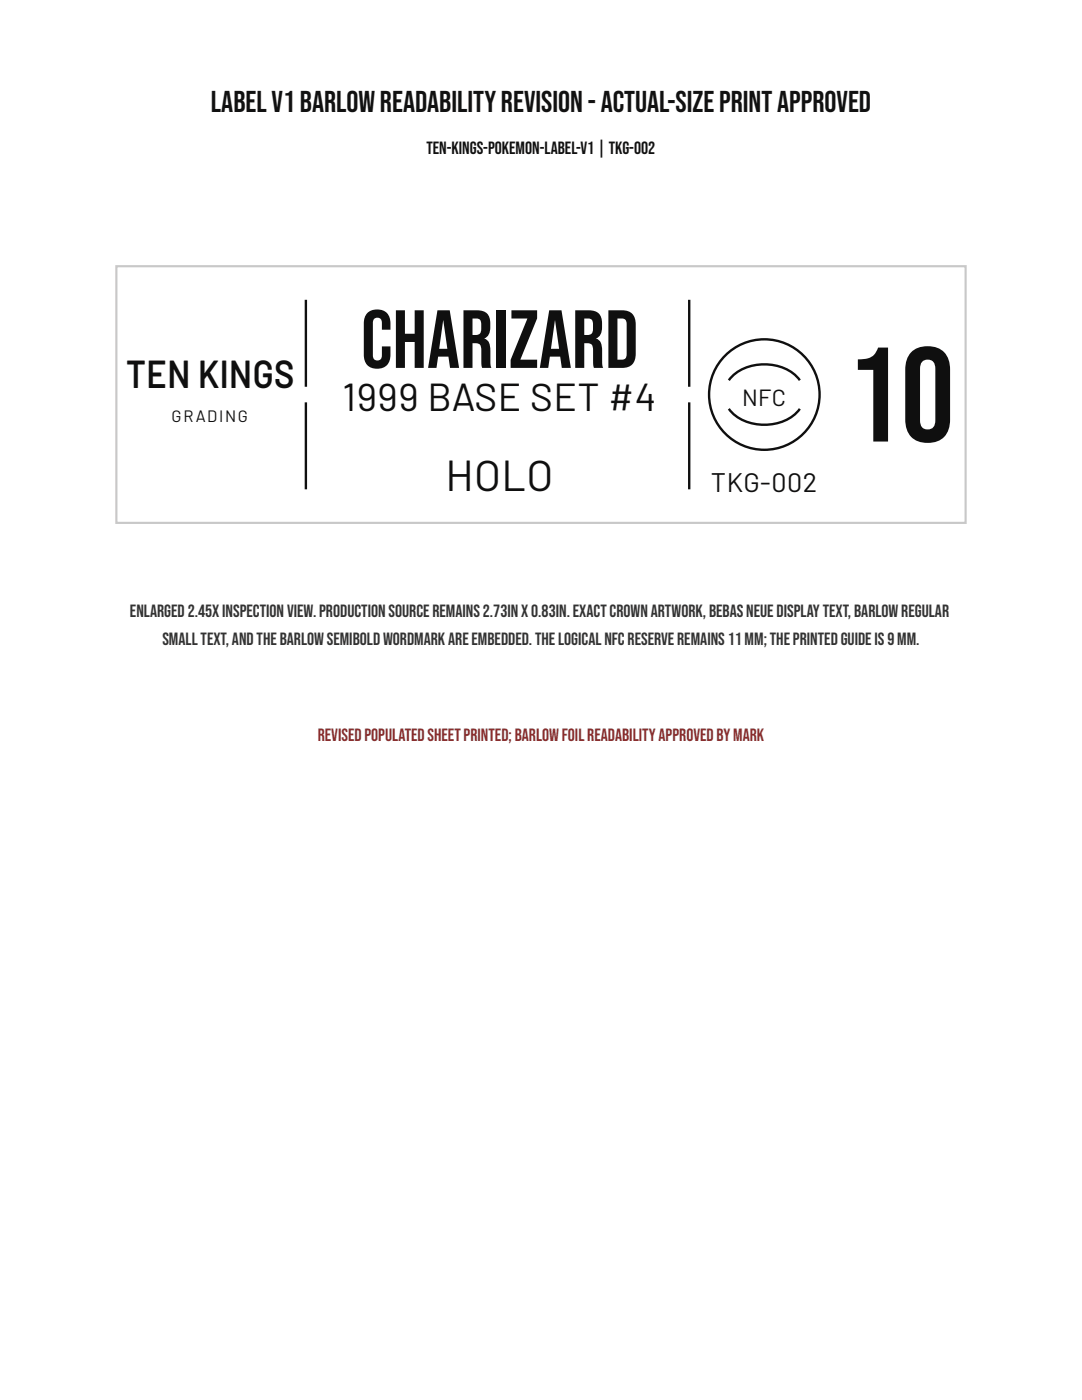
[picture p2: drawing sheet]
<svg xmlns="http://www.w3.org/2000/svg" width="216mm" height="279mm" viewBox="0 0 216 279" stroke-linecap="round" stroke-linejoin="round" font-family="sans-serif">
<defs><g id="words">
<text font-size="26.8" fill="#0f0f0f" x="169" y="88.1">10</text>
<text font-size="16.4" fill="#0f0f0f" x="72" y="73.4">CHARIZARD</text>
<text font-size="8.6" fill="#0f0f0f" x="88.9" y="97.9">HOLO</text>
<g font-size="7.8" fill="#0f0f0f">
<text x="25.2" y="77.4">TEN KINGS</text>
<text x="68.4" y="82.1">1999 BASE SET #4</text>
</g>
<text font-size="6" fill="#111" x="42.1" y="22.3">LABEL V1 BARLOW READABILITY REVISION - ACTUAL-SIZE PRINT APPROVED</text>
<text font-size="5.4" fill="#0f0f0f" x="141.9" y="98.2">TKG-002</text>
<text font-size="4.7" fill="#0f0f0f" x="148.1" y="81.1">NFC</text>
<text font-size="3.5" fill="#111" x="85.1" y="30.7">ten-kings-pokemon-label-v1 | TKG-002</text>
<g font-size="3.5" fill="#333">
<text x="25.9" y="123.1">Enlarged 2.45x inspection view. Production source remains 2.73in x 0.83in. Exact crown artwork, Bebas Neue display text, Barlow Regular</text>
<text x="32.4" y="128.8">small text, and the Barlow SemiBold wordmark are embedded. The logical NFC reserve remains 11 mm; the printed guide is 9 mm.</text>
</g>
<text font-size="3.5" fill="#8a2d2d" x="63.4" y="147.8">REVISED POPULATED SHEET PRINTED; BARLOW FOIL READABILITY APPROVED BY MARK</text>
<text font-size="3.3" fill="#0f0f0f" x="34.2" y="84.3">GRADING</text>
</g></defs>
<path d="M23.2 53.1h169.5v51.3h-169.5z" fill="none" stroke="#c8c8c8" stroke-width=".43"/>
<g fill="none" stroke="#0f0f0f" stroke-width=".48">
<path d="M61 59.8v17.4M137.5 59.8v17.4M145.4 75.9a9.4 9.4 0 0 1 10.3-2.7 7.5 7.5 0 0 1 3.9 2.7M61 80.3v17.4M137.5 80.3v17.4M145.4 81.6a9.4 9.4 0 0 0 10.3 2.7 7.5 7.5 0 0 0 3.9-2.7"/>
<circle cx="152.5" cy="78.7" r="11"/>
</g>
<use href="#words"/>
</svg>
